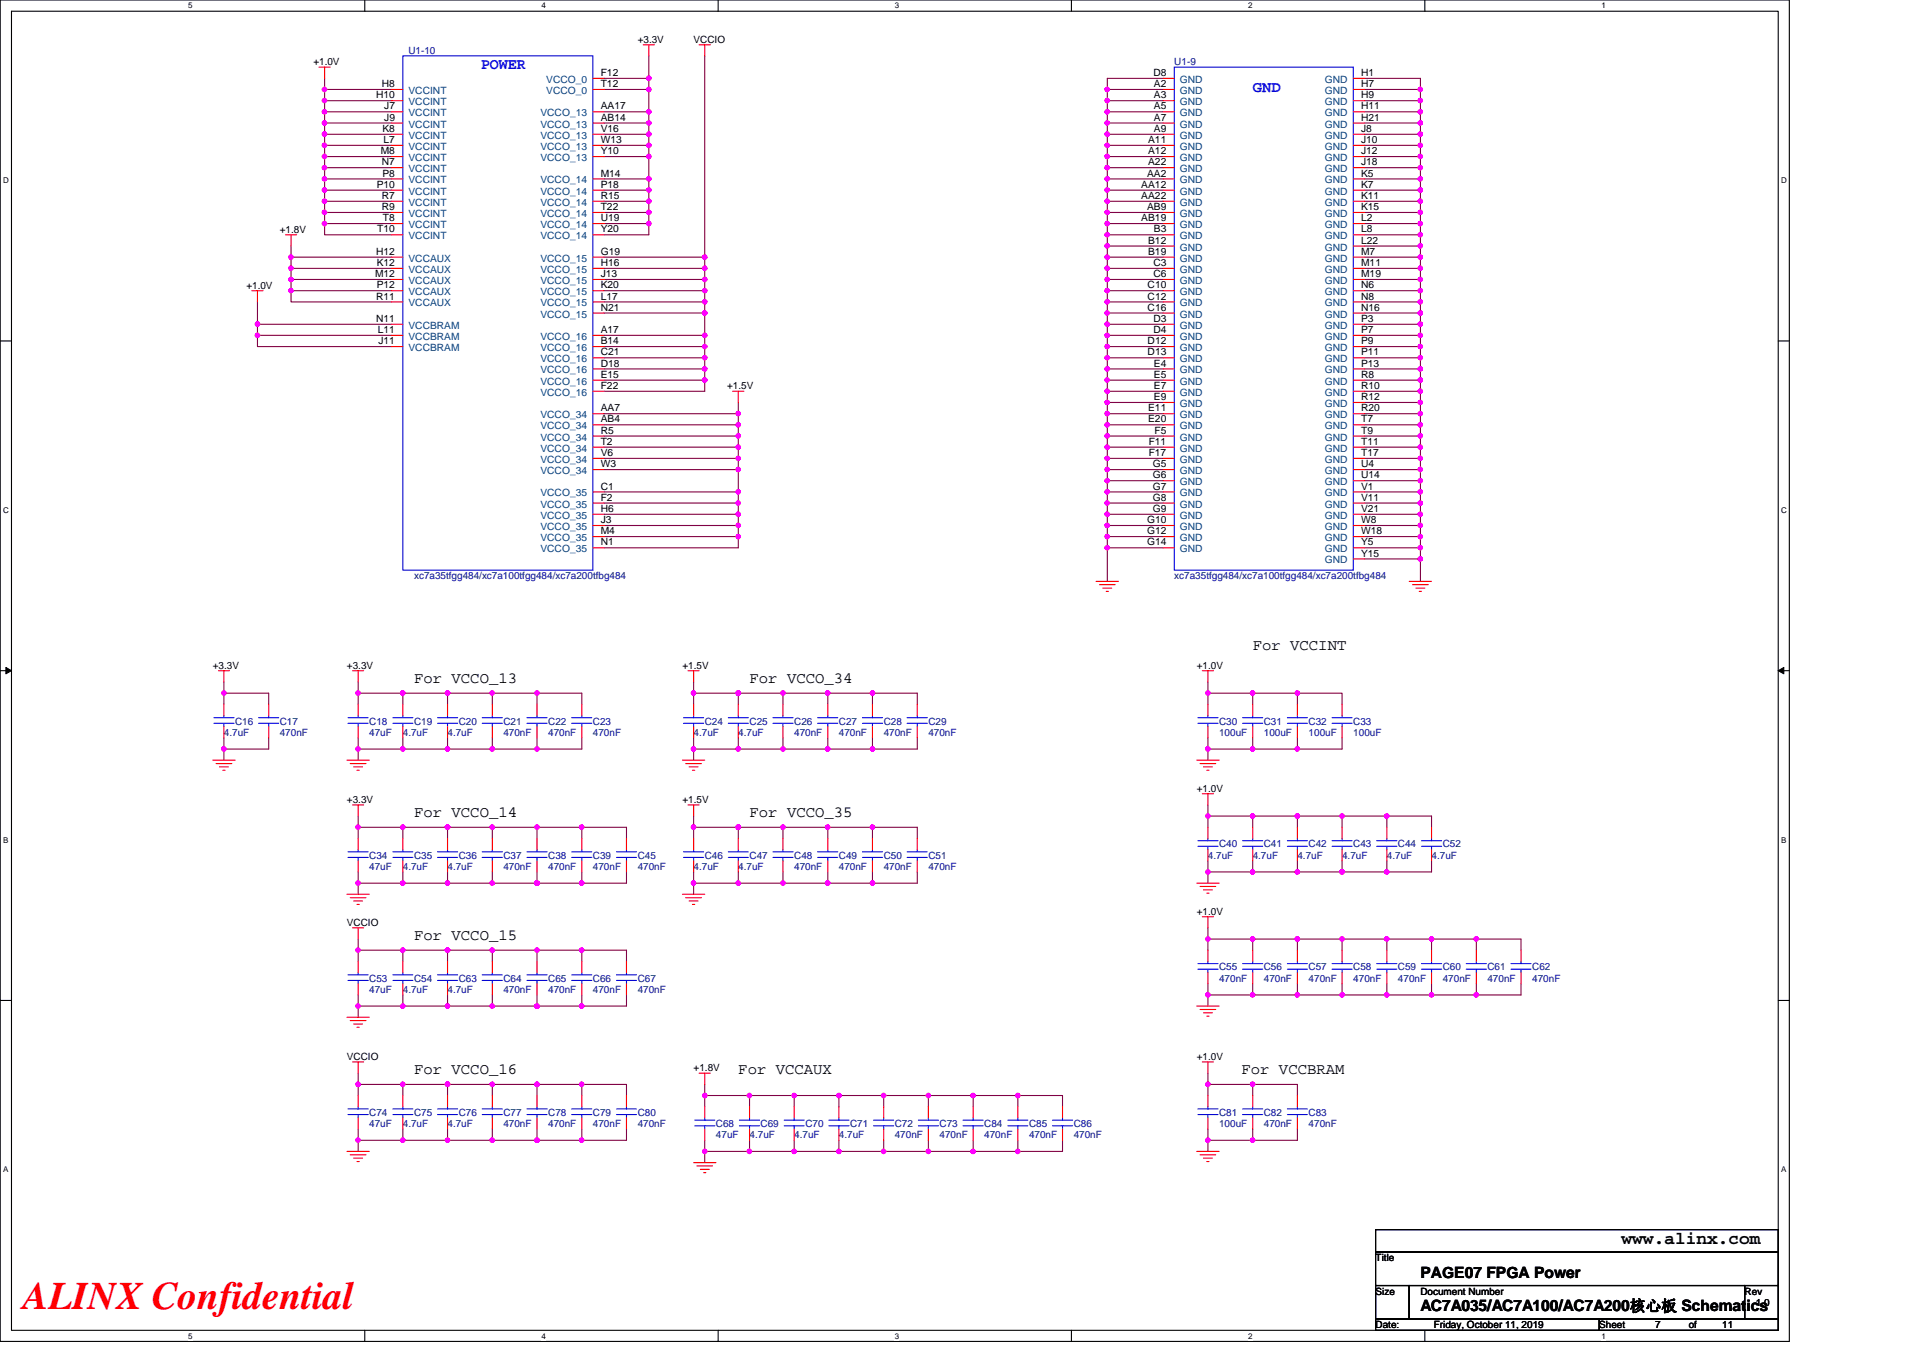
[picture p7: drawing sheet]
<svg xmlns="http://www.w3.org/2000/svg" width="297mm" height="210mm" viewBox="0 0 297 210" stroke-linecap="round" stroke-linejoin="round" font-family="sans-serif">
<defs><g id="words">
<text font-size="6" fill="#f00" x="3.5" y="202.3">ALINX Confidential</text>
<text font-size="2.8" x="250.5" y="192.3">www.alinx.com</text>
<g font-size="2.4" fill="#00f">
<text x="74.3" y="10.7">POWER</text>
<text x="193.5" y="14.1">GND</text>
</g>
<g font-size="2.4">
<text x="193.5" y="100.4">For VCCINT</text>
<text x="64" y="105.6">For VCCO_13</text>
<text x="115.8" y="105.6">For VCCO_34</text>
<text x="64" y="126.3">For VCCO_14</text>
<text x="115.8" y="126.3">For VCCO_35</text>
<text x="64" y="145.3">For VCCO_15</text>
<text x="64" y="166">For VCCO_16</text>
<text x="114" y="166">For VCCAUX</text>
<text x="191.8" y="166">For VCCBRAM</text>
<text x="219.4" y="197.4">PAGE07 FPGA Power</text>
<text x="219.4" y="202.6">AC7A035/AC7A100/AC7A200核心板 Schematics</text>
</g>
<g font-size="1.5">
<text x="48.4" y="10">+1.0V</text>
<text x="92.8" y="11.7">F12</text>
<text x="98.5" y="6.6">+3.3V</text>
<text x="107.1" y="6.6">VCCIO</text>
<text x="178.2" y="11.7">D8</text>
<text x="210.2" y="11.7">H1</text>
<text x="58.1" y="15.2">H10</text>
<text x="59" y="13.5">H8</text>
<text x="59.3" y="16.9">J7</text>
<text x="92.8" y="13.5">T12</text>
<text x="92.8" y="16.9">AA17</text>
<text x="178.2" y="13.5">A2</text>
<text x="178.2" y="15.2">A3</text>
<text x="178.2" y="16.9">A5</text>
<text x="210.2" y="13.5">H7</text>
<text x="210.2" y="15.2">H9</text>
<text x="210.2" y="16.9">H11</text>
<text x="58.8" y="23.8">M8</text>
<text x="59.1" y="20.4">K8</text>
<text x="59.2" y="22.1">L7</text>
<text x="59.3" y="18.6">J9</text>
<text x="92.8" y="18.6">AB14</text>
<text x="92.8" y="20.4">V16</text>
<text x="92.8" y="22.1">W13</text>
<text x="92.8" y="23.8">Y10</text>
<text x="177.4" y="22.1">A11</text>
<text x="177.4" y="23.8">A12</text>
<text x="178.2" y="18.6">A7</text>
<text x="178.2" y="20.4">A9</text>
<text x="210.2" y="18.6">H21</text>
<text x="210.2" y="20.4">J8</text>
<text x="210.2" y="22.1">J10</text>
<text x="210.2" y="23.8">J12</text>
<text x="58.2" y="29">P10</text>
<text x="59" y="25.5">N7</text>
<text x="59.1" y="27.3">P8</text>
<text x="92.8" y="27.3">M14</text>
<text x="92.8" y="29">P18</text>
<text x="176.3" y="29">AA12</text>
<text x="177.2" y="27.3">AA2</text>
<text x="177.4" y="25.5">A22</text>
<text x="210.2" y="25.5">J18</text>
<text x="210.2" y="27.3">K5</text>
<text x="210.2" y="29">K7</text>
<text x="43.2" y="35.9">+1.8V</text>
<text x="58.3" y="35.9">T10</text>
<text x="59" y="30.7">R7</text>
<text x="59" y="32.5">R9</text>
<text x="59.2" y="34.2">T8</text>
<text x="92.8" y="30.7">R15</text>
<text x="92.8" y="32.5">T22</text>
<text x="92.8" y="34.2">U19</text>
<text x="92.8" y="35.9">Y20</text>
<text x="176.3" y="30.7">AA22</text>
<text x="176.3" y="34.2">AB19</text>
<text x="177.2" y="32.5">AB9</text>
<text x="178.2" y="35.9">B3</text>
<text x="210.2" y="30.7">K11</text>
<text x="210.2" y="32.5">K15</text>
<text x="210.2" y="34.2">L2</text>
<text x="210.2" y="35.9">L8</text>
<text x="58.1" y="39.4">H12</text>
<text x="58.2" y="41.1">K12</text>
<text x="92.8" y="39.4">G19</text>
<text x="92.8" y="41.1">H16</text>
<text x="177.4" y="37.7">B12</text>
<text x="177.4" y="39.4">B19</text>
<text x="178.2" y="41.1">C3</text>
<text x="210.2" y="37.7">L22</text>
<text x="210.2" y="39.4">M7</text>
<text x="210.2" y="41.1">M11</text>
<text x="38.1" y="44.6">+1.0V</text>
<text x="57.9" y="42.8">M12</text>
<text x="58.1" y="46.3">R11</text>
<text x="58.2" y="44.6">P12</text>
<text x="92.8" y="42.8">J13</text>
<text x="92.8" y="44.6">K20</text>
<text x="92.8" y="46.3">L17</text>
<text x="177.3" y="44.6">C10</text>
<text x="177.3" y="46.3">C12</text>
<text x="178.2" y="42.8">C6</text>
<text x="210.2" y="42.8">M19</text>
<text x="210.2" y="44.6">N6</text>
<text x="210.2" y="46.3">N8</text>
<text x="58.1" y="49.7">N11</text>
<text x="58.4" y="51.5">L11</text>
<text x="58.5" y="53.2">J11</text>
<text x="92.8" y="48">N21</text>
<text x="92.8" y="51.5">A17</text>
<text x="92.8" y="53.2">B14</text>
<text x="177.3" y="48">C16</text>
<text x="177.3" y="53.2">D12</text>
<text x="178.2" y="49.7">D3</text>
<text x="178.2" y="51.5">D4</text>
<text x="210.2" y="48">N16</text>
<text x="210.2" y="49.7">P3</text>
<text x="210.2" y="51.5">P7</text>
<text x="210.2" y="53.2">P9</text>
<text x="92.8" y="54.9">C21</text>
<text x="92.8" y="56.6">D18</text>
<text x="92.8" y="58.4">E15</text>
<text x="177.3" y="54.9">D13</text>
<text x="178.2" y="56.6">E4</text>
<text x="178.2" y="58.4">E5</text>
<text x="210.2" y="54.9">P11</text>
<text x="210.2" y="56.6">P13</text>
<text x="210.2" y="58.4">R8</text>
<text x="92.8" y="60.1">F22</text>
<text x="92.8" y="63.6">AA7</text>
<text x="92.8" y="65.3">AB4</text>
<text x="112.3" y="60.1">+1.5V</text>
<text x="177.4" y="63.6">E11</text>
<text x="177.4" y="65.3">E20</text>
<text x="178.2" y="60.1">E7</text>
<text x="178.2" y="61.8">E9</text>
<text x="210.2" y="60.1">R10</text>
<text x="210.2" y="61.8">R12</text>
<text x="210.2" y="63.6">R20</text>
<text x="210.2" y="65.3">T7</text>
<text x="92.8" y="67">R5</text>
<text x="92.8" y="68.7">T2</text>
<text x="92.8" y="70.5">V6</text>
<text x="177.4" y="68.7">F11</text>
<text x="177.4" y="70.5">F17</text>
<text x="178.3" y="67">F5</text>
<text x="210.2" y="67">T9</text>
<text x="210.2" y="68.7">T11</text>
<text x="210.2" y="70.5">T17</text>
<text x="92.8" y="72.2">W3</text>
<text x="92.8" y="75.6">C1</text>
<text x="92.8" y="77.4">F2</text>
<text x="178.1" y="72.2">G5</text>
<text x="178.1" y="73.9">G6</text>
<text x="178.1" y="75.6">G7</text>
<text x="178.1" y="77.4">G8</text>
<text x="210.2" y="72.2">U4</text>
<text x="210.2" y="73.9">U14</text>
<text x="210.2" y="75.6">V1</text>
<text x="210.2" y="77.4">V11</text>
<text x="92.8" y="79.1">H6</text>
<text x="92.8" y="80.8">J3</text>
<text x="92.8" y="82.6">M4</text>
<text x="177.2" y="80.8">G10</text>
<text x="177.2" y="82.6">G12</text>
<text x="178.1" y="79.1">G9</text>
<text x="210.2" y="79.1">V21</text>
<text x="210.2" y="80.8">W8</text>
<text x="210.2" y="82.6">W18</text>
<text x="92.8" y="84.3">N1</text>
<text x="177.2" y="84.3">G14</text>
<text x="210.2" y="84.3">Y5</text>
<text x="210.2" y="86">Y15</text>
<text x="32.9" y="103.3">+3.3V</text>
<text x="53.6" y="103.3">+3.3V</text>
<text x="105.4" y="103.3">+1.5V</text>
<text x="184.9" y="103.3">+1.0V</text>
<text x="53.6" y="124">+3.3V</text>
<text x="105.4" y="124">+1.5V</text>
<text x="184.9" y="122.3">+1.0V</text>
<text x="53.6" y="143">VCCIO</text>
<text x="184.9" y="141.3">+1.0V</text>
<text x="53.6" y="163.8">VCCIO</text>
<text x="107.1" y="165.5">+1.8V</text>
<text x="184.9" y="163.8">+1.0V</text>
<text x="212.5" y="194.9">Title</text>
<text x="212.5" y="200">Size</text>
<text x="219.4" y="200">Document Number</text>
<text x="269.5" y="200">Rev</text>
<text x="271.2" y="201.8">1.0</text>
<text x="212.5" y="205.2">Date:</text>
<text x="221.5" y="205.2">Friday, October 11, 2019</text>
<text x="247" y="205.2">Sheet</text>
<text x="255.7" y="205.2">7</text>
<text x="260.9" y="205.2">of</text>
<text x="266" y="205.2">11</text>
</g>
<g font-size="1.5" fill="#000080">
<text x="63.1" y="8.3">U1-10</text>
<text x="181.4" y="10">U1-9</text>
<text x="64" y="89.5">xc7a35tfgg484/xc7a100tfgg484/xc7a200tfbg484</text>
<text x="181.4" y="89.5">xc7a35tfgg484/xc7a100tfgg484/xc7a200tfbg484</text>
<text x="34.6" y="113.7">4.7uF</text>
<text x="36.3" y="112">C16</text>
<text x="43.2" y="112">C17</text>
<text x="43.2" y="113.7">470nF</text>
<text x="57" y="112">C18</text>
<text x="57" y="113.7">47uF</text>
<text x="62.2" y="113.7">4.7uF</text>
<text x="64" y="112">C19</text>
<text x="69.1" y="113.7">4.7uF</text>
<text x="70.9" y="112">C20</text>
<text x="77.8" y="112">C21</text>
<text x="77.8" y="113.7">470nF</text>
<text x="84.7" y="112">C22</text>
<text x="84.7" y="113.7">470nF</text>
<text x="91.6" y="112">C23</text>
<text x="91.6" y="113.7">470nF</text>
<text x="107.1" y="113.7">4.7uF</text>
<text x="108.9" y="112">C24</text>
<text x="114" y="113.7">4.7uF</text>
<text x="115.8" y="112">C25</text>
<text x="122.7" y="112">C26</text>
<text x="122.7" y="113.7">470nF</text>
<text x="129.6" y="112">C27</text>
<text x="129.6" y="113.7">470nF</text>
<text x="136.5" y="112">C28</text>
<text x="136.5" y="113.7">470nF</text>
<text x="143.4" y="112">C29</text>
<text x="143.4" y="113.7">470nF</text>
<text x="188.3" y="112">C30</text>
<text x="188.3" y="113.7">100uF</text>
<text x="195.2" y="112">C31</text>
<text x="195.2" y="113.7">100uF</text>
<text x="202.1" y="112">C32</text>
<text x="202.1" y="113.7">100uF</text>
<text x="209" y="112">C33</text>
<text x="209" y="113.7">100uF</text>
<text x="188.3" y="130.9">C40</text>
<text x="195.2" y="130.9">C41</text>
<text x="202.1" y="130.9">C42</text>
<text x="209" y="130.9">C43</text>
<text x="215.9" y="130.9">C44</text>
<text x="222.9" y="130.9">C52</text>
<text x="57" y="132.7">C34</text>
<text x="57" y="134.4">47uF</text>
<text x="62.2" y="134.4">4.7uF</text>
<text x="64" y="132.7">C35</text>
<text x="69.1" y="134.4">4.7uF</text>
<text x="70.9" y="132.7">C36</text>
<text x="77.8" y="132.7">C37</text>
<text x="77.8" y="134.4">470nF</text>
<text x="84.7" y="132.7">C38</text>
<text x="84.7" y="134.4">470nF</text>
<text x="91.6" y="132.7">C39</text>
<text x="91.6" y="134.4">470nF</text>
<text x="98.5" y="132.7">C45</text>
<text x="98.5" y="134.4">470nF</text>
<text x="107.1" y="134.4">4.7uF</text>
<text x="108.9" y="132.7">C46</text>
<text x="114" y="134.4">4.7uF</text>
<text x="115.8" y="132.7">C47</text>
<text x="122.7" y="132.7">C48</text>
<text x="122.7" y="134.4">470nF</text>
<text x="129.6" y="132.7">C49</text>
<text x="129.6" y="134.4">470nF</text>
<text x="136.5" y="132.7">C50</text>
<text x="136.5" y="134.4">470nF</text>
<text x="143.4" y="132.7">C51</text>
<text x="143.4" y="134.4">470nF</text>
<text x="186.6" y="132.7">4.7uF</text>
<text x="193.5" y="132.7">4.7uF</text>
<text x="200.4" y="132.7">4.7uF</text>
<text x="207.3" y="132.7">4.7uF</text>
<text x="214.2" y="132.7">4.7uF</text>
<text x="221.1" y="132.7">4.7uF</text>
<text x="188.3" y="149.9">C55</text>
<text x="195.2" y="149.9">C56</text>
<text x="202.1" y="149.9">C57</text>
<text x="209" y="149.9">C58</text>
<text x="215.9" y="149.9">C59</text>
<text x="222.9" y="149.9">C60</text>
<text x="229.8" y="149.9">C61</text>
<text x="236.7" y="149.9">C62</text>
<text x="57" y="151.7">C53</text>
<text x="57" y="153.4">47uF</text>
<text x="62.2" y="153.4">4.7uF</text>
<text x="64" y="151.7">C54</text>
<text x="69.1" y="153.4">4.7uF</text>
<text x="70.9" y="151.7">C63</text>
<text x="77.8" y="151.7">C64</text>
<text x="77.8" y="153.4">470nF</text>
<text x="84.7" y="151.7">C65</text>
<text x="84.7" y="153.4">470nF</text>
<text x="91.6" y="151.7">C66</text>
<text x="91.6" y="153.4">470nF</text>
<text x="98.5" y="151.7">C67</text>
<text x="98.5" y="153.4">470nF</text>
<text x="188.3" y="151.7">470nF</text>
<text x="195.2" y="151.7">470nF</text>
<text x="202.1" y="151.7">470nF</text>
<text x="209" y="151.7">470nF</text>
<text x="215.9" y="151.7">470nF</text>
<text x="222.9" y="151.7">470nF</text>
<text x="229.8" y="151.7">470nF</text>
<text x="236.7" y="151.7">470nF</text>
<text x="57" y="172.4">C74</text>
<text x="64" y="172.4">C75</text>
<text x="70.9" y="172.4">C76</text>
<text x="77.8" y="172.4">C77</text>
<text x="84.7" y="172.4">C78</text>
<text x="91.6" y="172.4">C79</text>
<text x="98.5" y="172.4">C80</text>
<text x="188.3" y="172.4">C81</text>
<text x="195.2" y="172.4">C82</text>
<text x="202.1" y="172.4">C83</text>
<text x="57" y="174.1">47uF</text>
<text x="62.2" y="174.1">4.7uF</text>
<text x="69.1" y="174.1">4.7uF</text>
<text x="77.8" y="174.1">470nF</text>
<text x="84.7" y="174.1">470nF</text>
<text x="91.6" y="174.1">470nF</text>
<text x="98.5" y="174.1">470nF</text>
<text x="110.6" y="174.1">C68</text>
<text x="110.6" y="175.9">47uF</text>
<text x="115.8" y="175.9">4.7uF</text>
<text x="117.5" y="174.1">C69</text>
<text x="122.7" y="175.9">4.7uF</text>
<text x="124.4" y="174.1">C70</text>
<text x="129.6" y="175.9">4.7uF</text>
<text x="131.3" y="174.1">C71</text>
<text x="138.2" y="174.1">C72</text>
<text x="138.2" y="175.9">470nF</text>
<text x="145.1" y="174.1">C73</text>
<text x="145.1" y="175.9">470nF</text>
<text x="152" y="174.1">C84</text>
<text x="152" y="175.9">470nF</text>
<text x="159" y="174.1">C85</text>
<text x="159" y="175.9">470nF</text>
<text x="165.9" y="174.1">C86</text>
<text x="165.9" y="175.9">470nF</text>
<text x="188.3" y="174.1">100uF</text>
<text x="195.2" y="174.1">470nF</text>
<text x="202.1" y="174.1">470nF</text>
</g>
<g font-size="1.5" fill="#004080">
<text x="63.1" y="14.5">VCCINT</text>
<text x="63.1" y="16.3">VCCINT</text>
<text x="63.1" y="18">VCCINT</text>
<text x="83.5" y="18">VCCO_13</text>
<text x="84.4" y="12.8">VCCO_0</text>
<text x="84.4" y="14.5">VCCO_0</text>
<text x="182.3" y="12.8">GND</text>
<text x="182.3" y="14.5">GND</text>
<text x="182.3" y="16.3">GND</text>
<text x="182.3" y="18">GND</text>
<text x="204.7" y="12.8">GND</text>
<text x="204.7" y="14.5">GND</text>
<text x="204.7" y="16.3">GND</text>
<text x="204.7" y="18">GND</text>
<text x="63.1" y="19.7">VCCINT</text>
<text x="63.1" y="21.4">VCCINT</text>
<text x="63.1" y="23.2">VCCINT</text>
<text x="83.5" y="19.7">VCCO_13</text>
<text x="83.5" y="21.4">VCCO_13</text>
<text x="83.5" y="23.2">VCCO_13</text>
<text x="182.3" y="19.7">GND</text>
<text x="182.3" y="21.4">GND</text>
<text x="182.3" y="23.2">GND</text>
<text x="204.7" y="19.7">GND</text>
<text x="204.7" y="21.4">GND</text>
<text x="204.7" y="23.2">GND</text>
<text x="63.1" y="24.9">VCCINT</text>
<text x="63.1" y="26.6">VCCINT</text>
<text x="63.1" y="28.3">VCCINT</text>
<text x="83.5" y="24.9">VCCO_13</text>
<text x="83.5" y="28.3">VCCO_14</text>
<text x="182.3" y="24.9">GND</text>
<text x="182.3" y="26.6">GND</text>
<text x="182.3" y="28.3">GND</text>
<text x="204.7" y="24.9">GND</text>
<text x="204.7" y="26.6">GND</text>
<text x="204.7" y="28.3">GND</text>
<text x="63.1" y="30.1">VCCINT</text>
<text x="63.1" y="31.8">VCCINT</text>
<text x="63.1" y="33.5">VCCINT</text>
<text x="63.1" y="35.2">VCCINT</text>
<text x="83.5" y="30.1">VCCO_14</text>
<text x="83.5" y="31.8">VCCO_14</text>
<text x="83.5" y="33.5">VCCO_14</text>
<text x="83.5" y="35.2">VCCO_14</text>
<text x="182.3" y="30.1">GND</text>
<text x="182.3" y="31.8">GND</text>
<text x="182.3" y="33.5">GND</text>
<text x="182.3" y="35.2">GND</text>
<text x="204.7" y="30.1">GND</text>
<text x="204.7" y="31.8">GND</text>
<text x="204.7" y="33.5">GND</text>
<text x="204.7" y="35.2">GND</text>
<text x="63.1" y="37">VCCINT</text>
<text x="63.1" y="40.4">VCCAUX</text>
<text x="83.5" y="37">VCCO_14</text>
<text x="83.5" y="40.4">VCCO_15</text>
<text x="182.3" y="37">GND</text>
<text x="182.3" y="38.7">GND</text>
<text x="182.3" y="40.4">GND</text>
<text x="204.7" y="37">GND</text>
<text x="204.7" y="38.7">GND</text>
<text x="204.7" y="40.4">GND</text>
<text x="63.1" y="42.2">VCCAUX</text>
<text x="63.1" y="43.9">VCCAUX</text>
<text x="63.1" y="45.6">VCCAUX</text>
<text x="63.1" y="47.3">VCCAUX</text>
<text x="83.5" y="42.2">VCCO_15</text>
<text x="83.5" y="43.9">VCCO_15</text>
<text x="83.5" y="45.6">VCCO_15</text>
<text x="83.5" y="47.3">VCCO_15</text>
<text x="182.3" y="42.2">GND</text>
<text x="182.3" y="43.9">GND</text>
<text x="182.3" y="45.6">GND</text>
<text x="182.3" y="47.3">GND</text>
<text x="204.7" y="42.2">GND</text>
<text x="204.7" y="43.9">GND</text>
<text x="204.7" y="45.6">GND</text>
<text x="204.7" y="47.3">GND</text>
<text x="63.1" y="52.5">VCCBRAM</text>
<text x="63.1" y="50.8">VCCBRAM</text>
<text x="83.5" y="49.1">VCCO_15</text>
<text x="83.5" y="52.5">VCCO_16</text>
<text x="182.3" y="49.1">GND</text>
<text x="182.3" y="50.8">GND</text>
<text x="182.3" y="52.5">GND</text>
<text x="204.7" y="49.1">GND</text>
<text x="204.7" y="50.8">GND</text>
<text x="204.7" y="52.5">GND</text>
<text x="63.1" y="54.3">VCCBRAM</text>
<text x="83.5" y="54.3">VCCO_16</text>
<text x="83.5" y="56">VCCO_16</text>
<text x="83.5" y="57.7">VCCO_16</text>
<text x="83.5" y="59.4">VCCO_16</text>
<text x="182.3" y="54.3">GND</text>
<text x="182.3" y="56">GND</text>
<text x="182.3" y="57.7">GND</text>
<text x="182.3" y="59.4">GND</text>
<text x="204.7" y="54.3">GND</text>
<text x="204.7" y="56">GND</text>
<text x="204.7" y="57.7">GND</text>
<text x="204.7" y="59.4">GND</text>
<text x="83.5" y="61.2">VCCO_16</text>
<text x="83.5" y="64.6">VCCO_34</text>
<text x="182.3" y="61.2">GND</text>
<text x="182.3" y="62.9">GND</text>
<text x="182.3" y="64.6">GND</text>
<text x="204.7" y="61.2">GND</text>
<text x="204.7" y="62.9">GND</text>
<text x="204.7" y="64.6">GND</text>
<text x="83.5" y="66.3">VCCO_34</text>
<text x="83.5" y="68.1">VCCO_34</text>
<text x="83.5" y="69.8">VCCO_34</text>
<text x="83.5" y="71.5">VCCO_34</text>
<text x="182.3" y="66.3">GND</text>
<text x="182.3" y="68.1">GND</text>
<text x="182.3" y="69.8">GND</text>
<text x="182.3" y="71.5">GND</text>
<text x="204.7" y="66.3">GND</text>
<text x="204.7" y="68.1">GND</text>
<text x="204.7" y="69.8">GND</text>
<text x="204.7" y="71.5">GND</text>
<text x="83.5" y="73.3">VCCO_34</text>
<text x="83.5" y="76.7">VCCO_35</text>
<text x="182.3" y="73.3">GND</text>
<text x="182.3" y="75">GND</text>
<text x="182.3" y="76.7">GND</text>
<text x="204.7" y="73.3">GND</text>
<text x="204.7" y="75">GND</text>
<text x="204.7" y="76.7">GND</text>
<text x="83.5" y="78.4">VCCO_35</text>
<text x="83.5" y="80.2">VCCO_35</text>
<text x="83.5" y="81.9">VCCO_35</text>
<text x="83.5" y="83.6">VCCO_35</text>
<text x="182.3" y="78.4">GND</text>
<text x="182.3" y="80.2">GND</text>
<text x="182.3" y="81.9">GND</text>
<text x="182.3" y="83.6">GND</text>
<text x="204.7" y="78.4">GND</text>
<text x="204.7" y="80.2">GND</text>
<text x="204.7" y="81.9">GND</text>
<text x="204.7" y="83.6">GND</text>
<text x="83.5" y="85.3">VCCO_35</text>
<text x="182.3" y="85.3">GND</text>
<text x="204.7" y="85.3">GND</text>
<text x="204.7" y="87.1">GND</text>
</g>
<g font-size="1.2">
<text x="29.1" y="1.3">5</text>
<text x="83.6" y="1.3">4</text>
<text x="138.2" y="1.3">3</text>
<text x="192.8" y="1.3">2</text>
<text x="247.4" y="1.3">1</text>
<text x=".5" y="28.3">D</text>
<text x="275.1" y="28.3">D</text>
<text x=".5" y="79.2">C</text>
<text x="275.1" y="79.2">C</text>
<text x=".5" y="130.2">B</text>
<text x="275.1" y="130.2">B</text>
<text x=".5" y="181.1">A</text>
<text x="275.1" y="181.1">A</text>
<text x="29.1" y="206.8">5</text>
<text x="83.6" y="206.8">4</text>
<text x="138.2" y="206.8">3</text>
<text x="192.8" y="206.8">2</text>
<text x="247.4" y="206.8">1</text>
</g>
</g></defs>
<path d="M0 0h276.4v207.3h-276.4zM1.8 1.7h272.9v203.8h-272.9z" fill="none" stroke="#000" stroke-width=".17"/>
<g fill="#fff">
<path d="M29.1 .2h.6v1.4h-.6z"/>
<path d="M29.1 205.7h.6v1.4h-.6z"/>
</g>
<path d="M56.3 0v1.7M56.3 205.5v1.8" fill="none" stroke="#000" stroke-width=".17"/>
<g fill="#fff">
<path d="M83.6 .2h.7v1.4h-.7z"/>
<path d="M83.6 205.7h.7v1.4h-.7z"/>
</g>
<path d="M110.9 0v1.7M110.9 205.5v1.8" fill="none" stroke="#000" stroke-width=".17"/>
<g fill="#fff">
<path d="M138.2 .2h.7v1.4h-.7z"/>
<path d="M138.2 205.7h.7v1.4h-.7z"/>
</g>
<path d="M165.5 0v1.7M165.5 205.5v1.8" fill="none" stroke="#000" stroke-width=".17"/>
<g fill="#fff">
<path d="M192.8 .2h.6v1.4h-.6z"/>
<path d="M192.8 205.7h.6v1.4h-.6z"/>
</g>
<path d="M220.1 0v1.7M220.1 205.5v1.8" fill="none" stroke="#000" stroke-width=".17"/>
<g fill="#fff">
<path d="M247.4 .2h.6v1.4h-.6z"/>
<path d="M247.4 205.7h.6v1.4h-.6z"/>
<path d="M.5 27.2h.8v1.4h-.8z"/>
<path d="M275.1 27.2h.9v1.4h-.9z"/>
<path d="M.5 78.1h.8v1.4h-.8z"/>
<path d="M275.1 78.1h.9v1.4h-.9z"/>
</g>
<path d="M0 52.7h1.8M274.7 52.7h1.7" fill="none" stroke="#000" stroke-width=".17"/>
<g fill="#fff">
<path d="M.5 129.1h.8v1.4h-.8z"/>
<path d="M275.1 129.1h.8v1.4h-.8z"/>
</g>
<path d="M0 103.6h1.8M274.7 103.6h1.7" fill="none" stroke="#000" stroke-width=".17"/>
<path d="M.9 103.1l.9 .5-.9 .5zM274.7 103.6l.8-.5v1z" fill="#000" stroke="#000" stroke-width=".15"/>
<g fill="#fff">
<path d="M.5 180h.8v1.4h-.8z"/>
<path d="M275.1 180h.8v1.4h-.8z"/>
</g>
<path d="M0 154.6h1.8M274.7 154.6h1.7M212.5 190h62.2v3.5h-62.2zM212.5 193.5h62.2v5.1h-62.2zM212.5 198.6h5.2v5.2h-5.2zM217.7 198.6h51.8v5.2h-51.8zM269.5 198.6h5.2v5.2h-5.2zM212.5 203.8h34.5v1.7h-34.5zM247 203.8h27.7v1.7h-27.7z" fill="none" stroke="#000" stroke-width=".17"/>
<g fill="none" stroke="#800040" stroke-width=".17">
<path d="M50.1 13.8h10.4M50.1 15.6h10.4M50.1 17.3h10.4M50.1 17.3v1.7h10.4M50.1 19v1.7h10.4M50.1 12.1v1.7M50.1 13.8v1.8M50.1 15.6v1.7M93.3 12.1h6.9M93.3 13.8h6.9M93.3 17.3h6.9M93.3 19h6.9"/>
<path d="M100.2 12.1v1.7M100.2 8.6v3.5M100.2 13.8v3.5M100.2 17.3v1.7M100.2 19v1.7M108.9 8.6v32.9M171 13.8v1.8h8.7M171 15.6v1.7h8.7M171 17.3v1.7h8.7M171 19v1.7h8.7M179.7 12.1h-8.7v1.7h8.7M210.8 12.1h8.6v1.7"/>
<path d="M210.8 13.8h8.6M210.8 15.6h8.6M210.8 17.3h8.6M210.8 19h8.6M219.4 19v1.7M219.4 13.8v5.2M45 38v1.7M45 39.7v1.8M45 39.7h15.5M50.1 20.7v1.8h10.4M50.1 22.5v1.7h10.4M50.1 24.2v1.7h10.4"/>
<path d="M50.1 25.9v1.7h10.4M50.1 27.6v1.8h10.4M50.1 29.4v1.7h10.4M50.1 31.1v1.7h10.4M50.1 32.8v1.7h10.4M50.1 34.5v1.8h10.4M93.3 27.6h6.9M93.3 29.4h6.9M93.3 31.1h6.9M93.3 32.8h6.9M93.3 34.5h6.9v1.8h-6.9M93.3 20.7h6.9"/>
<path d="M93.3 22.5h6.9M93.3 24.2h6.9M93.3 39.7h15.6M100.2 24.2v3.4M100.2 27.6v1.8M100.2 29.4v1.7M100.2 20.7v1.8M100.2 22.5v1.7M100.2 32.8v1.7M100.2 31.1v1.7M171 20.7v1.8h8.7M171 22.5v1.7h8.7"/>
<path d="M171 24.2v1.7h8.7M171 25.9v1.7h8.7M171 27.6v1.8h8.7M171 29.4v1.7h8.7M171 31.1v1.7h8.7M171 34.5h8.7M171 36.3h8.7M171 38h8.7M171 39.7h8.7M171 32.8v1.7M171 39.7v1.8M171 36.3v3.4"/>
<path d="M171 34.5v1.8M210.8 20.7h8.6M210.8 22.5h8.6M210.8 24.2h8.6M210.8 25.9h8.6M210.8 27.6h8.6M210.8 29.4h8.6M210.8 31.1h8.6M210.8 32.8h8.6M210.8 34.5h8.6M210.8 36.3h8.6M210.8 38h8.6"/>
<path d="M210.8 39.7h8.6M219.4 32.8v1.7M219.4 31.1v1.7M219.4 29.4v1.7M219.4 27.6v1.8M219.4 25.9v1.7M219.4 24.2v1.7M219.4 20.7v3.5M219.4 38v1.7M219.4 34.5v3.5M219.4 39.7v3.5M39.8 46.7v3.4h20.7"/>
<path d="M39.8 50.1v1.7h20.7M39.8 51.8v1.8h20.7M45 41.5h15.5M45 44.9v1.8h15.5M45 41.5v1.7h15.5M45 43.2v1.7h15.5M93.3 41.5h15.6M93.3 43.2h15.6M93.3 44.9h15.6M93.3 46.7h15.6M93.3 48.4h15.6M93.3 51.8h15.6"/>
<path d="M93.3 53.6h15.6M93.3 55.3h15.6M93.3 57h15.6M93.3 58.7h15.6M108.9 51.8v1.8M108.9 58.7v1.8h-15.6M108.9 48.4v3.4M108.9 43.2v5.2M108.9 41.5v1.7M108.9 57v1.7M108.9 55.3v1.7M108.9 53.6v1.7"/>
<path d="M171 41.5h8.7M171 43.2h8.7M171 44.9h8.7M171 46.7h8.7M171 48.4h8.7M171 50.1h8.7M171 51.8h8.7M171 53.6h8.7M171 53.6v1.7h8.7M171 57h8.7M171 58.7h8.7M171 51.8v1.8"/>
<path d="M171 50.1v1.7M171 48.4v1.7M171 44.9v3.5M171 41.5v3.4M171 57v3.5M171 55.3v1.7M210.8 41.5h8.6M210.8 43.2h8.6M210.8 44.9h8.6M210.8 46.7h8.6M210.8 48.4h8.6M210.8 50.1h8.6"/>
<path d="M210.8 51.8h8.6M210.8 53.6h8.6M210.8 55.3h8.6M210.8 57h8.6M210.8 58.7h8.6M219.4 51.8v1.8M219.4 55.3v1.7M219.4 53.6v1.7M219.4 50.1v1.7M219.4 43.2v6.9M219.4 57v1.7M219.4 58.7v1.8"/>
<path d="M93.3 65.6h20.7M93.3 67.4h20.7M93.3 69.1h20.7M93.3 70.8h20.7M93.3 72.6h20.7M93.3 76h20.7M93.3 77.7h20.7M93.3 79.5h20.7M93.3 63.9h20.7M114 72.6v3.4M114 76v1.7M114 62.2v1.7"/>
<path d="M114 65.6v1.8M114 67.4v5.2M114 63.9v1.7M114 77.7v5.2M171 60.5v3.4M171 60.5h8.7M171 62.2h8.7M171 63.9h8.7M171 65.6h8.7M171 67.4h8.7M171 69.1h8.7M171 70.8h8.7"/>
<path d="M171 72.6h8.7M171 74.3h8.7M171 76h8.7M171 77.7h8.7M171 79.5h8.7M171 76v1.7M171 72.6v3.4M171 70.8v1.8M171 69.1v1.7M171 65.6v3.5M171 63.9v1.7M171 77.7v1.8"/>
<path d="M171 79.5v3.4M210.8 60.5h8.6M210.8 62.2h8.6M210.8 63.9h8.6M210.8 65.6h8.6M210.8 67.4h8.6M210.8 69.1h8.6M210.8 70.8h8.6M210.8 72.6h8.6M210.8 74.3h8.6M210.8 76h8.6M210.8 77.7h8.6"/>
<path d="M210.8 79.5h8.6M219.4 69.1v1.7M219.4 70.8v1.8M219.4 74.3v1.7M219.4 67.4v1.7M219.4 62.2v5.2M219.4 60.5v1.7M219.4 72.6v1.7M219.4 77.7v1.8M219.4 76v1.7M219.4 79.5v1.7M93.3 81.2h20.7"/>
<path d="M93.3 82.9h20.7M114 82.9v1.7h-20.7M171 84.6v5.2M171 81.2h8.7M171 82.9h8.7M171 82.9v1.7h8.7M210.8 81.2h8.6M210.8 82.9h8.6M210.8 84.6h8.6M210.8 86.4h8.6M219.4 86.4v3.4M219.4 82.9v3.5"/>
<path d="M219.4 81.2v1.7M34.6 107.1v1.7M34.6 115.7v1.8M34.6 114v1.7M34.6 105.4v1.7M34.6 107.1h6.9v1.7M41.5 114v1.7h-6.9M55.3 107.1h6.9M55.3 115.7h6.9M55.3 114v1.7M55.3 105.4v1.7M55.3 115.7v1.8"/>
<path d="M55.3 107.1v1.7M62.2 115.7h6.9M62.2 114v1.7M62.2 107.1h6.9M62.2 107.1v1.7M69.1 115.7h6.9M69.1 107.1h6.9M69.1 107.1v1.7M69.1 114v1.7M76 115.7h6.9M76 107.1h6.9M76 107.1v1.7"/>
<path d="M76 114v1.7M82.9 107.1v1.7M82.9 114v1.7M82.9 107.1h7v1.7M89.9 114v1.7h-7M107.1 107.1h6.9M107.1 115.7h6.9M107.1 114v1.7M107.1 107.1v1.7M107.1 115.7v1.8M107.1 105.4v1.7M114 115.7h6.9"/>
<path d="M114 107.1h6.9M114 107.1v1.7M114 114v1.7M120.9 107.1h7M120.9 115.7h7M120.9 107.1v1.7M120.9 114v1.7M127.9 107.1h6.9M127.9 115.7h6.9M127.9 107.1v1.7M127.9 114v1.7M134.8 107.1h6.9v1.7"/>
<path d="M134.8 107.1v1.7M134.8 114v1.7M141.7 114v1.7h-6.9M186.6 107.1h6.9v1.7M186.6 115.7h6.9M186.6 105.4v3.4M186.6 114v1.7M186.6 115.7v1.8M193.5 107.1h6.9v1.7M193.5 115.7h6.9M193.5 114v1.7M200.4 107.1h6.9v1.7"/>
<path d="M200.4 114v1.7M207.3 114v1.7h-6.9M55.3 136.5h6.9M55.3 134.7v1.8M55.3 127.8v1.7M55.3 136.5v1.7M55.3 126.1v1.7M55.3 127.8h6.9M62.2 127.8h6.9M62.2 134.7v1.8M62.2 136.5h6.9M62.2 127.8v1.7"/>
<path d="M69.1 136.5h6.9M69.1 127.8h6.9M69.1 127.8v1.7M69.1 134.7v1.8M76 136.5h6.9M76 134.7v1.8M76 127.8h6.9M76 127.8v1.7M82.9 127.8h7M82.9 127.8v1.7M82.9 134.7v1.8M82.9 136.5h7"/>
<path d="M89.9 134.7v1.8M89.9 127.8h6.9v1.7M89.9 127.8v1.7M96.8 134.7v1.8h-6.9M107.1 127.8h6.9M107.1 136.5h6.9M107.1 134.7v1.8M107.1 127.8v1.7M107.1 136.5v1.7M107.1 126.1v1.7M114 136.5h6.9M114 127.8h6.9"/>
<path d="M114 127.8v1.7M114 134.7v1.8M120.9 127.8h7M120.9 136.5h7M120.9 127.8v1.7M120.9 134.7v1.8M127.9 127.8h6.9M127.9 136.5h6.9M127.9 127.8v1.7M127.9 134.7v1.8M134.8 127.8h6.9v1.7M134.8 127.8v1.7"/>
<path d="M134.8 134.7v1.8M141.7 134.7v1.8h-6.9M186.6 134.7h6.9M186.6 126.1h6.9v1.7M186.6 124.4v1.7M186.6 133v1.7M186.6 126.1v1.7M186.6 134.7v1.8M193.5 133v1.7M193.5 126.1h6.9M193.5 134.7h6.9M200.4 126.1h6.9"/>
<path d="M200.4 126.1v1.7M200.4 134.7h6.9M200.4 133v1.7M207.3 126.1h6.9M207.3 134.7h6.9M207.3 126.1v1.7M207.3 133v1.7M214.2 126.1h6.9v1.7M214.2 126.1v1.7M214.2 133v1.7M221.1 133v1.7h-6.9M55.3 155.4h6.9"/>
<path d="M55.3 153.7v1.7M55.3 146.8v1.7M55.3 155.4v1.8M55.3 145.1v1.7M55.3 146.8h6.9M62.2 146.8h6.9M62.2 153.7v1.7M62.2 155.4h6.9M62.2 146.8v1.7M69.1 155.4h6.9M69.1 146.8h6.9M69.1 146.8v1.7"/>
<path d="M69.1 153.7v1.7M76 155.4h6.9M76 153.7v1.7M76 146.8h6.9M76 146.8v1.7M82.9 146.8h7M82.9 146.8v1.7M82.9 153.7v1.7M82.9 155.4h7M89.9 153.7v1.7M89.9 146.8h6.9v1.7M89.9 146.8v1.7"/>
<path d="M96.8 153.7v1.7h-6.9M186.6 145.1h6.9v1.7M186.6 153.7h6.9M186.6 145.1v1.7M186.6 143.4v1.7M186.6 153.7v1.7M186.6 152v1.7M193.5 153.7h6.9M193.5 152v1.7M193.5 145.1h6.9M200.4 145.1h6.9M200.4 153.7h6.9"/>
<path d="M200.4 145.1v1.7M200.4 152v1.7M207.3 145.1h6.9M207.3 153.7h6.9M207.3 145.1v1.7M207.3 152v1.7M214.2 145.1h6.9M214.2 153.7h6.9M214.2 145.1v1.7M214.2 152v1.7M221.1 145.1h6.9M221.1 145.1v1.7"/>
<path d="M221.1 152v1.7M221.1 153.7h6.9M228 145.1h6.9v1.7M228 145.1v1.7M228 152v1.7M234.9 152v1.7h-6.9M55.3 176.2h6.9M55.3 174.5v1.7M55.3 167.6v1.7M55.3 176.2v1.7M55.3 165.8v1.8M55.3 167.6h6.9"/>
<path d="M62.2 167.6h6.9M62.2 174.5v1.7M62.2 176.2h6.9M62.2 167.6v1.7M69.1 176.2h6.9M69.1 167.6h6.9M69.1 167.6v1.7M69.1 174.5v1.7M76 176.2h6.9M76 174.5v1.7M76 167.6h6.9M76 167.6v1.7"/>
<path d="M82.9 167.6h7M82.9 167.6v1.7M82.9 174.5v1.7M82.9 176.2h7M89.9 174.5v1.7M89.9 167.6h6.9v1.7M89.9 167.6v1.7M96.8 174.5v1.7h-6.9M108.9 169.3h6.9v1.7M108.9 167.6v1.7M108.9 169.3v1.7M108.9 177.9h6.9"/>
<path d="M108.9 176.2v1.7M108.9 177.9v1.7M115.8 169.3h6.9v1.7M115.8 177.9h6.9M115.8 176.2v1.7M122.7 169.3h6.9v1.7M122.7 177.9h6.9M122.7 176.2v1.7M129.6 169.3h6.9v1.7M129.6 177.9h6.9M129.6 176.2v1.7M136.5 169.3h6.9v1.7"/>
<path d="M136.5 177.9h6.9M136.5 176.2v1.7M143.4 169.3h6.9M143.4 177.9h6.9M143.4 176.2v1.7M150.3 169.3h6.9M150.3 177.9h6.9M150.3 169.3v1.7M150.3 176.2v1.7M157.2 169.3h6.9v1.7M157.2 169.3v1.7M157.2 176.2v1.7"/>
<path d="M164.1 176.2v1.7h-6.9M186.6 167.6h6.9M186.6 176.2h6.9M186.6 167.6v1.7M186.6 176.2v1.7M186.6 165.8v1.8M186.6 174.5v1.7M193.5 167.6h6.9v1.7M193.5 167.6v1.7M193.5 174.5v1.7M200.4 174.5v1.7h-6.9"/>
</g>
<g fill="#f0f" stroke="#f0f" stroke-width=".17">
<circle cx="100.2" cy="12.1" r=".34"/>
<circle cx="50.1" cy="15.5" r=".34"/>
<circle cx="50.1" cy="13.8" r=".34"/>
<circle cx="50.1" cy="17.3" r=".34"/>
<circle cx="50.1" cy="20.7" r=".34"/>
<circle cx="50.1" cy="19" r=".33"/>
<circle cx="50.1" cy="22.5" r=".34"/>
<circle cx="50.1" cy="25.9" r=".34"/>
<circle cx="50.1" cy="24.2" r=".34"/>
<circle cx="50.1" cy="29.4" r=".34"/>
<circle cx="50.1" cy="27.6" r=".33"/>
<circle cx="50.1" cy="32.8" r=".34"/>
<circle cx="50.1" cy="31.1" r=".34"/>
<circle cx="50.1" cy="34.5" r=".34"/>
<circle cx="44.9" cy="39.7" r=".34"/>
<circle cx="44.9" cy="41.4" r=".34"/>
<circle cx="44.9" cy="43.2" r=".34"/>
<circle cx="44.9" cy="44.9" r=".33"/>
<circle cx="39.8" cy="51.8" r=".34"/>
<circle cx="39.8" cy="50.1" r=".34"/>
<circle cx="114" cy="65.6" r=".34"/>
<circle cx="114" cy="72.5" r=".34"/>
<circle cx="114" cy="69.1" r=".34"/>
<circle cx="114" cy="70.8" r=".33"/>
<circle cx="114" cy="77.7" r=".34"/>
<circle cx="114" cy="76" r=".34"/>
<circle cx="114" cy="79.4" r=".33"/>
<circle cx="114" cy="81.2" r=".34"/>
<circle cx="114" cy="82.9" r=".34"/>
<circle cx="171" cy="84.6" r=".34"/>
<circle cx="219.4" cy="86.4" r=".34"/>
<circle cx="171" cy="13.8" r=".34"/>
<circle cx="171" cy="15.5" r=".34"/>
<circle cx="171" cy="17.3" r=".34"/>
<circle cx="171" cy="19" r=".33"/>
<circle cx="171" cy="20.7" r=".34"/>
<circle cx="171" cy="22.5" r=".34"/>
<circle cx="171" cy="24.2" r=".34"/>
<circle cx="171" cy="25.9" r=".34"/>
<circle cx="171" cy="27.6" r=".33"/>
<circle cx="171" cy="29.4" r=".34"/>
<circle cx="171" cy="31.1" r=".34"/>
<circle cx="171" cy="38" r=".34"/>
<circle cx="171" cy="43.2" r=".34"/>
<circle cx="171" cy="46.6" r=".34"/>
<circle cx="171" cy="53.5" r=".33"/>
<circle cx="171" cy="51.8" r=".34"/>
<circle cx="171" cy="50.1" r=".34"/>
<circle cx="171" cy="48.4" r=".34"/>
<circle cx="171" cy="32.8" r=".34"/>
<circle cx="171" cy="44.9" r=".33"/>
<circle cx="171" cy="41.4" r=".34"/>
<circle cx="171" cy="39.7" r=".34"/>
<circle cx="171" cy="36.3" r=".33"/>
<circle cx="171" cy="34.5" r=".34"/>
<circle cx="171" cy="58.7" r=".34"/>
<circle cx="171" cy="62.2" r=".33"/>
<circle cx="171" cy="67.3" r=".34"/>
<circle cx="171" cy="74.3" r=".34"/>
<circle cx="171" cy="60.4" r=".34"/>
<circle cx="171" cy="57" r=".34"/>
<circle cx="171" cy="76" r=".34"/>
<circle cx="171" cy="72.5" r=".34"/>
<circle cx="171" cy="70.8" r=".33"/>
<circle cx="171" cy="69.1" r=".34"/>
<circle cx="171" cy="65.6" r=".34"/>
<circle cx="171" cy="63.9" r=".34"/>
<circle cx="171" cy="55.3" r=".34"/>
<circle cx="219.4" cy="15.5" r=".34"/>
<circle cx="219.4" cy="17.3" r=".34"/>
<circle cx="219.4" cy="22.5" r=".34"/>
<circle cx="219.4" cy="32.8" r=".34"/>
<circle cx="219.4" cy="31.1" r=".34"/>
<circle cx="219.4" cy="29.4" r=".34"/>
<circle cx="219.4" cy="27.6" r=".33"/>
<circle cx="219.4" cy="25.9" r=".34"/>
<circle cx="219.4" cy="24.2" r=".34"/>
<circle cx="219.4" cy="20.7" r=".34"/>
<circle cx="219.4" cy="19" r=".33"/>
<circle cx="219.4" cy="13.8" r=".34"/>
<circle cx="219.4" cy="36.3" r=".33"/>
<circle cx="219.4" cy="41.4" r=".34"/>
<circle cx="219.4" cy="44.9" r=".33"/>
<circle cx="219.4" cy="46.6" r=".34"/>
<circle cx="219.4" cy="48.4" r=".34"/>
<circle cx="219.4" cy="38" r=".34"/>
<circle cx="219.4" cy="34.5" r=".34"/>
<circle cx="219.4" cy="51.8" r=".34"/>
<circle cx="219.4" cy="55.3" r=".34"/>
<circle cx="219.4" cy="53.5" r=".33"/>
<circle cx="219.4" cy="50.1" r=".34"/>
<circle cx="219.4" cy="43.2" r=".34"/>
<circle cx="219.4" cy="39.7" r=".34"/>
<circle cx="219.4" cy="58.7" r=".34"/>
<circle cx="219.4" cy="63.9" r=".34"/>
<circle cx="219.4" cy="65.6" r=".34"/>
<circle cx="219.4" cy="69.1" r=".34"/>
<circle cx="219.4" cy="70.8" r=".33"/>
<circle cx="219.4" cy="74.3" r=".34"/>
<circle cx="219.4" cy="67.3" r=".34"/>
<circle cx="219.4" cy="62.2" r=".33"/>
<circle cx="219.4" cy="60.4" r=".34"/>
<circle cx="219.4" cy="57" r=".34"/>
<circle cx="219.4" cy="72.5" r=".34"/>
<circle cx="219.4" cy="77.7" r=".34"/>
<circle cx="219.4" cy="76" r=".34"/>
<circle cx="219.4" cy="81.2" r=".34"/>
<circle cx="219.4" cy="84.6" r=".34"/>
<circle cx="219.4" cy="79.4" r=".33"/>
<circle cx="219.4" cy="82.9" r=".34"/>
<circle cx="171" cy="81.2" r=".34"/>
<circle cx="171" cy="82.9" r=".34"/>
<circle cx="171" cy="77.7" r=".34"/>
<circle cx="171" cy="79.4" r=".33"/>
<circle cx="108.9" cy="58.7" r=".34"/>
<circle cx="108.9" cy="39.7" r=".34"/>
<circle cx="108.9" cy="44.9" r=".33"/>
<circle cx="108.9" cy="46.6" r=".34"/>
<circle cx="114" cy="63.9" r=".34"/>
<circle cx="55.3" cy="107.1" r=".34"/>
<circle cx="69.1" cy="107.1" r=".34"/>
<circle cx="62.2" cy="107.1" r=".34"/>
<circle cx="82.9" cy="107.1" r=".34"/>
<circle cx="55.3" cy="115.7" r=".34"/>
<circle cx="82.9" cy="115.7" r=".34"/>
<circle cx="76" cy="115.7" r=".34"/>
<circle cx="69.1" cy="127.8" r=".34"/>
<circle cx="62.2" cy="127.8" r=".34"/>
<circle cx="76" cy="127.8" r=".34"/>
<circle cx="89.8" cy="127.8" r=".34"/>
<circle cx="82.9" cy="127.8" r=".34"/>
<circle cx="89.8" cy="136.4" r=".34"/>
<circle cx="55.3" cy="136.4" r=".34"/>
<circle cx="82.9" cy="136.4" r=".34"/>
<circle cx="76" cy="136.4" r=".34"/>
<circle cx="76" cy="107.1" r=".34"/>
<circle cx="69.1" cy="115.7" r=".34"/>
<circle cx="69.1" cy="136.4" r=".34"/>
<circle cx="62.2" cy="136.4" r=".34"/>
<circle cx="69.1" cy="146.8" r=".34"/>
<circle cx="62.2" cy="146.8" r=".34"/>
<circle cx="76" cy="146.8" r=".34"/>
<circle cx="89.8" cy="146.8" r=".34"/>
<circle cx="82.9" cy="146.8" r=".34"/>
<circle cx="55.3" cy="155.4" r=".34"/>
<circle cx="82.9" cy="155.4" r=".34"/>
<circle cx="76" cy="155.4" r=".34"/>
<circle cx="89.8" cy="155.4" r=".34"/>
<circle cx="69.1" cy="155.4" r=".34"/>
<circle cx="62.2" cy="155.4" r=".34"/>
<circle cx="55.3" cy="146.8" r=".34"/>
<circle cx="55.3" cy="127.8" r=".34"/>
<circle cx="69.1" cy="167.5" r=".34"/>
<circle cx="62.2" cy="167.5" r=".34"/>
<circle cx="76" cy="167.5" r=".34"/>
<circle cx="89.8" cy="167.5" r=".34"/>
<circle cx="82.9" cy="167.5" r=".34"/>
<circle cx="55.3" cy="176.2" r=".34"/>
<circle cx="82.9" cy="176.2" r=".34"/>
<circle cx="76" cy="176.2" r=".34"/>
<circle cx="89.8" cy="176.2" r=".34"/>
<circle cx="69.1" cy="176.2" r=".34"/>
<circle cx="62.2" cy="176.2" r=".34"/>
<circle cx="55.3" cy="167.5" r=".34"/>
<circle cx="114" cy="107.1" r=".34"/>
<circle cx="107.1" cy="107.1" r=".34"/>
<circle cx="120.9" cy="107.1" r=".34"/>
<circle cx="134.8" cy="107.1" r=".34"/>
<circle cx="127.8" cy="107.1" r=".34"/>
<circle cx="127.8" cy="115.7" r=".34"/>
<circle cx="120.9" cy="115.7" r=".34"/>
<circle cx="134.8" cy="115.7" r=".34"/>
<circle cx="114" cy="115.7" r=".34"/>
<circle cx="107.1" cy="115.7" r=".34"/>
<circle cx="114" cy="127.8" r=".34"/>
<circle cx="107.1" cy="127.8" r=".34"/>
<circle cx="120.9" cy="127.8" r=".34"/>
<circle cx="134.8" cy="127.8" r=".34"/>
<circle cx="127.8" cy="127.8" r=".34"/>
<circle cx="127.8" cy="136.4" r=".34"/>
<circle cx="120.9" cy="136.4" r=".34"/>
<circle cx="134.8" cy="136.4" r=".34"/>
<circle cx="114" cy="136.4" r=".34"/>
<circle cx="107.1" cy="136.4" r=".34"/>
<circle cx="34.6" cy="107.1" r=".34"/>
<circle cx="34.6" cy="115.7" r=".34"/>
<circle cx="62.2" cy="115.7" r=".34"/>
<circle cx="186.6" cy="107.1" r=".34"/>
<circle cx="193.5" cy="107.1" r=".34"/>
<circle cx="200.4" cy="107.1" r=".34"/>
<circle cx="186.6" cy="115.7" r=".34"/>
<circle cx="193.5" cy="115.7" r=".34"/>
<circle cx="200.4" cy="115.7" r=".34"/>
<circle cx="186.6" cy="126.1" r=".34"/>
<circle cx="200.4" cy="126.1" r=".34"/>
<circle cx="193.5" cy="126.1" r=".34"/>
<circle cx="214.2" cy="126.1" r=".34"/>
<circle cx="207.3" cy="126.1" r=".34"/>
<circle cx="193.5" cy="134.7" r=".34"/>
<circle cx="186.6" cy="134.7" r=".34"/>
<circle cx="207.3" cy="134.7" r=".34"/>
<circle cx="200.4" cy="134.7" r=".34"/>
<circle cx="186.6" cy="145.1" r=".34"/>
<circle cx="200.4" cy="145.1" r=".34"/>
<circle cx="193.5" cy="145.1" r=".34"/>
<circle cx="228" cy="145.1" r=".34"/>
<circle cx="221.1" cy="145.1" r=".34"/>
<circle cx="214.2" cy="145.1" r=".34"/>
<circle cx="207.3" cy="145.1" r=".34"/>
<circle cx="186.6" cy="153.7" r=".34"/>
<circle cx="193.5" cy="153.7" r=".34"/>
<circle cx="200.4" cy="153.7" r=".34"/>
<circle cx="207.3" cy="153.7" r=".34"/>
<circle cx="214.2" cy="153.7" r=".34"/>
<circle cx="221.1" cy="153.7" r=".34"/>
<circle cx="228" cy="153.7" r=".34"/>
<circle cx="186.6" cy="167.5" r=".34"/>
<circle cx="193.5" cy="167.5" r=".34"/>
<circle cx="108.9" cy="51.8" r=".34"/>
<circle cx="108.9" cy="48.4" r=".34"/>
<circle cx="108.9" cy="43.2" r=".34"/>
<circle cx="108.9" cy="41.4" r=".34"/>
<circle cx="108.9" cy="57" r=".34"/>
<circle cx="108.9" cy="55.3" r=".34"/>
<circle cx="108.9" cy="53.5" r=".33"/>
<circle cx="114" cy="67.3" r=".34"/>
<circle cx="186.6" cy="176.2" r=".34"/>
<circle cx="214.2" cy="134.7" r=".34"/>
<circle cx="193.5" cy="176.2" r=".34"/>
<circle cx="108.9" cy="169.3" r=".34"/>
<circle cx="115.8" cy="169.3" r=".34"/>
<circle cx="122.7" cy="169.3" r=".34"/>
<circle cx="129.6" cy="169.3" r=".34"/>
<circle cx="136.5" cy="169.3" r=".34"/>
<circle cx="150.3" cy="169.3" r=".34"/>
<circle cx="143.4" cy="169.3" r=".34"/>
<circle cx="157.2" cy="169.3" r=".34"/>
<circle cx="157.2" cy="177.9" r=".34"/>
<circle cx="108.9" cy="177.9" r=".34"/>
<circle cx="115.8" cy="177.9" r=".34"/>
<circle cx="122.7" cy="177.9" r=".34"/>
<circle cx="129.6" cy="177.9" r=".34"/>
<circle cx="136.5" cy="177.9" r=".34"/>
<circle cx="143.4" cy="177.9" r=".34"/>
<circle cx="150.3" cy="177.9" r=".34"/>
<circle cx="100.2" cy="27.6" r=".33"/>
<circle cx="100.2" cy="24.2" r=".34"/>
<circle cx="100.2" cy="29.4" r=".34"/>
<circle cx="100.2" cy="31.1" r=".34"/>
<circle cx="100.2" cy="34.5" r=".34"/>
<circle cx="100.2" cy="13.8" r=".34"/>
<circle cx="100.2" cy="17.3" r=".34"/>
<circle cx="100.2" cy="19" r=".33"/>
<circle cx="100.2" cy="20.7" r=".34"/>
<circle cx="100.2" cy="22.5" r=".34"/>
<circle cx="100.2" cy="32.8" r=".34"/>
</g>
<g fill="none" stroke="#f00" stroke-width=".17">
<path d="M49.3 10.4h1.7M50.1 10.4v1.7M60.5 13.8h1.7M60.5 15.6h1.7M60.5 17.3h1.7M60.5 19h1.7M91.6 12.1h1.7M91.6 13.8h1.7M91.6 17.3h1.7M91.6 19h1.7M99.4 6.9h1.7M100.2 6.9v1.7"/>
<path d="M108 6.9h1.7M108.9 6.9v1.7M179.7 12.1h1.7M179.7 13.8h1.7M179.7 15.6h1.7M179.7 17.3h1.7M179.7 19h1.7M209 12.1h1.8M209 13.8h1.8M209 15.6h1.8M209 17.3h1.8M209 19h1.8"/>
<path d="M44.1 36.3h1.7M45 36.3v1.7M60.5 20.7h1.7M60.5 22.5h1.7M60.5 24.2h1.7M60.5 25.9h1.7M60.5 27.6h1.7M60.5 29.4h1.7M60.5 31.1h1.7M60.5 32.8h1.7M60.5 34.5h1.7M60.5 36.3h1.7"/>
<path d="M60.5 39.7h1.7M91.6 20.7h1.7M91.6 22.5h1.7M91.6 24.2h1.7M91.6 27.6h1.7M91.6 29.4h1.7M91.6 31.1h1.7M91.6 32.8h1.7M91.6 34.5h1.7M91.6 36.3h1.7M91.6 39.7h1.7M179.7 20.7h1.7"/>
<path d="M179.7 22.5h1.7M179.7 24.2h1.7M179.7 25.9h1.7M179.7 27.6h1.7M179.7 29.4h1.7M179.7 31.1h1.7M179.7 32.8h1.7M179.7 34.5h1.7M179.7 36.3h1.7M179.7 38h1.7M179.7 39.7h1.7M209 20.7h1.8"/>
<path d="M209 22.5h1.8M209 24.2h1.8M209 25.9h1.8M209 27.6h1.8M209 29.4h1.8M209 31.1h1.8M209 32.8h1.8M209 34.5h1.8M209 36.3h1.8M209 38h1.8M209 39.7h1.8M38.9 44.9h1.7"/>
<path d="M39.8 44.9v1.8M60.5 41.5h1.7M60.5 43.2h1.7M60.5 44.9h1.7M60.5 46.7h1.7M60.5 53.6h1.7M60.5 51.8h1.7M60.5 50.1h1.7M91.6 41.5h1.7M91.6 43.2h1.7M91.6 44.9h1.7M91.6 46.7h1.7"/>
<path d="M91.6 48.4h1.7M91.6 51.8h1.7M91.6 53.6h1.7M91.6 55.3h1.7M91.6 57h1.7M91.6 58.7h1.7M179.7 41.5h1.7M179.7 43.2h1.7M179.7 44.9h1.7M179.7 46.7h1.7M179.7 48.4h1.7M179.7 50.1h1.7"/>
<path d="M179.7 51.8h1.7M179.7 53.6h1.7M179.7 55.3h1.7M179.7 57h1.7M179.7 58.7h1.7M209 41.5h1.8M209 43.2h1.8M209 44.9h1.8M209 46.7h1.8M209 48.4h1.8M209 50.1h1.8M209 51.8h1.8"/>
<path d="M209 53.6h1.8M209 55.3h1.8M209 57h1.8M209 58.7h1.8M91.6 60.5h1.7M91.6 63.9h1.7M91.6 65.6h1.7M91.6 67.4h1.7M91.6 69.1h1.7M91.6 70.8h1.7M91.6 72.6h1.7M91.6 76h1.7"/>
<path d="M91.6 77.7h1.7M91.6 79.5h1.7M113.2 60.5h1.7M114 60.5v1.7M179.7 60.5h1.7M179.7 62.2h1.7M179.7 63.9h1.7M179.7 65.6h1.7M179.7 67.4h1.7M179.7 69.1h1.7M179.7 70.8h1.7M179.7 72.6h1.7"/>
<path d="M179.7 74.3h1.7M179.7 76h1.7M179.7 77.7h1.7M179.7 79.5h1.7M209 60.5h1.8M209 62.2h1.8M209 63.9h1.8M209 65.6h1.8M209 67.4h1.8M209 69.1h1.8M209 70.8h1.8M209 72.6h1.8"/>
<path d="M209 74.3h1.8M209 76h1.8M209 77.7h1.8M209 79.5h1.8M91.6 81.2h1.7M91.6 82.9h1.7M91.6 84.6h1.7M169.3 89.8h3.5M169.8 90.3h2.5M170.3 90.9h1.4M170.9 91.4h.3M179.7 81.2h1.7"/>
<path d="M179.7 82.9h1.7M179.7 84.6h1.7M209 81.2h1.8M209 82.9h1.8M209 84.6h1.8M209 86.4h1.8M217.7 89.8h3.4M218.2 90.3h2.4M218.7 90.9h1.4M219.2 91.4h.4M32.9 117.5h3.4M33.4 118h2.4"/>
<path d="M33.7 103.6h1.8M33.9 118.5h1.4M34.4 119h.4M34.6 103.6v1.8M34.6 108.8v1.8M34.6 112.3v1.7M41.5 108.8v1.8M41.5 112.3v1.7M53.6 117.5h3.4M54.1 118h2.4M54.5 103.6h1.7M54.6 118.5h1.4"/>
<path d="M55.1 119h.4M55.3 108.8v1.8M55.3 112.3v1.7M55.3 103.6v1.8M62.2 108.8v1.8M62.2 112.3v1.7M69.1 108.8v1.8M69.1 112.3v1.7M76 108.8v1.8M76 112.3v1.7M82.9 108.8v1.8M82.9 112.3v1.7"/>
<path d="M89.9 108.8v1.8M89.9 112.3v1.7M105.4 117.5h3.5M105.9 118h2.4M106.3 103.6h1.7M106.4 118.5h1.4M107 119h.3M107.1 103.6v1.8M107.1 108.8v1.8M107.1 112.3v1.7M114 108.8v1.8M114 112.3v1.7"/>
<path d="M120.9 108.8v1.8M120.9 112.3v1.7M127.9 108.8v1.8M127.9 112.3v1.7M134.8 108.8v1.8M134.8 112.3v1.7M141.7 108.8v1.8M141.7 112.3v1.7M184.9 117.5h3.4M185.4 118h2.4M185.7 103.6h1.7M185.9 118.5h1.4"/>
<path d="M186.4 119h.4M186.6 103.6v1.8M186.6 108.8v1.8M186.6 112.3v1.7M193.5 108.8v1.8M193.5 112.3v1.7M200.4 108.8v1.8M200.4 112.3v1.7M207.3 108.8v1.8M207.3 112.3v1.7M53.6 138.2h3.4M54.1 138.7h2.4"/>
<path d="M54.5 124.4h1.7M54.6 139.2h1.4M55.1 139.7h.4M55.3 124.4v1.7M55.3 129.5v1.8M55.3 133v1.7M62.2 129.5v1.8M62.2 133v1.7M69.1 129.5v1.8M69.1 133v1.7M76 129.5v1.8M76 133v1.7"/>
<path d="M82.9 129.5v1.8M82.9 133v1.7M89.9 129.5v1.8M89.9 133v1.7M96.8 129.5v1.8M96.8 133v1.7M105.4 138.2h3.5M105.9 138.7h2.4M106.3 124.4h1.7M106.4 139.2h1.4M107 139.7h.3M107.1 124.4v1.7"/>
<path d="M107.1 129.5v1.8M107.1 133v1.7M114 129.5v1.8M114 133v1.7M120.9 129.5v1.8M120.9 133v1.7M127.9 129.5v1.8M127.9 133v1.7M134.8 129.5v1.8M134.8 133v1.7M141.7 129.5v1.8M141.7 133v1.7"/>
<path d="M184.9 136.5h3.4M185.4 137h2.4M185.7 122.6h1.7M185.9 137.5h1.4M186.4 138h.4M186.6 122.6v1.8M186.6 127.8v1.7M186.6 131.3v1.7M193.5 127.8v1.7M193.5 131.3v1.7M200.4 127.8v1.7M200.4 131.3v1.7"/>
<path d="M207.3 127.8v1.7M207.3 131.3v1.7M214.2 127.8v1.7M214.2 131.3v1.7M221.1 127.8v1.7M221.1 131.3v1.7M53.6 157.2h3.4M54.1 157.7h2.4M54.5 143.4h1.7M54.6 158.2h1.4M55.1 158.7h.4M55.3 143.4v1.7"/>
<path d="M55.3 148.5v1.8M55.3 152v1.7M62.2 148.5v1.8M62.2 152v1.7M69.1 148.5v1.8M69.1 152v1.7M76 148.5v1.8M76 152v1.7M82.9 148.5v1.8M82.9 152v1.7M89.9 148.5v1.8M89.9 152v1.7"/>
<path d="M96.8 148.5v1.8M96.8 152v1.7M184.9 155.4h3.4M185.4 156h2.4M185.7 141.6h1.7M185.9 156.5h1.4M186.4 157h.4M186.6 141.6v1.8M186.6 146.8v1.7M186.6 150.3v1.7M193.5 146.8v1.7M193.5 150.3v1.7"/>
<path d="M200.4 146.8v1.7M200.4 150.3v1.7M207.3 146.8v1.7M207.3 150.3v1.7M214.2 146.8v1.7M214.2 150.3v1.7M221.1 146.8v1.7M221.1 150.3v1.7M228 146.8v1.7M228 150.3v1.7M234.9 146.8v1.7M234.9 150.3v1.7"/>
<path d="M53.6 177.9h3.4M54.1 178.4h2.4M54.5 164.1h1.7M54.6 178.9h1.4M55.1 179.5h.4M55.3 164.1v1.7M55.3 169.3v1.7M55.3 172.7v1.8M62.2 169.3v1.7M62.2 172.7v1.8M69.1 169.3v1.7M69.1 172.7v1.8"/>
<path d="M76 169.3v1.7M76 172.7v1.8M82.9 169.3v1.7M82.9 172.7v1.8M89.9 169.3v1.7M89.9 172.7v1.8M96.8 169.3v1.7M96.8 172.7v1.8M107.1 179.6h3.5M108 165.8h1.7M108.9 165.8v1.8M108.9 171v1.7"/>
<path d="M108.9 174.5v1.7M115.8 171v1.7M115.8 174.5v1.7M122.7 171v1.7M122.7 174.5v1.7M129.6 171v1.7M129.6 174.5v1.7M136.5 171v1.7M136.5 174.5v1.7M143.4 171v1.7M143.4 174.5v1.7M150.3 171v1.7"/>
<path d="M150.3 174.5v1.7M157.2 171v1.7M157.2 174.5v1.7M164.1 171v1.7M164.1 174.5v1.7M184.9 177.9h3.4M185.4 178.4h2.4M185.7 164.1h1.7M185.9 178.9h1.4M186.4 179.5h.4M186.6 164.1v1.7M186.6 169.3v1.7"/>
<path d="M186.6 172.7v1.8M193.5 169.3v1.7M193.5 172.7v1.8M200.4 169.3v1.7M200.4 172.7v1.8M107.7 180.1h2.4M108.2 180.7h1.4M108.7 181.2h.3"/>
</g>
<g fill="none" stroke="#00f" stroke-width=".17">
<path d="M62.2 8.6h29.4v79.5h-29.4zM181.4 10.4h27.6v77.7h-27.6zM33 111.8h3.1M33 110.9h3.1M34.6 110.6v.3M34.6 111.8v.5M39.9 111.8h3.1M39.9 110.9h3.1M41.5 110.6v.3M41.5 111.8v.5M53.8 111.8h3.1M53.8 110.9h3.1"/>
<path d="M55.3 110.6v.3M55.3 111.8v.5M60.7 111.8h3.1M60.7 110.9h3.1M62.2 110.6v.3M62.2 111.8v.5M67.6 111.8h3.1M67.6 110.9h3.1M69.1 110.6v.3M69.1 111.8v.5M74.5 111.8h3.1M74.5 110.9h3.1"/>
<path d="M76 110.6v.3M76 111.8v.5M81.4 111.8h3.1M81.4 110.9h3.1M82.9 110.6v.3M82.9 111.8v.5M88.3 111.8h3.1M88.3 110.9h3.1M89.9 110.6v.3M89.9 111.8v.5M105.6 111.8h3.1M105.6 110.9h3.1"/>
<path d="M107.1 110.6v.3M107.1 111.8v.5M112.5 111.8h3.1M112.5 110.9h3.1M114 110.6v.3M114 111.8v.5M119.4 111.8h3.1M119.4 110.9h3.1M120.9 110.6v.3M120.9 111.8v.5M126.3 111.8h3.1M126.3 110.9h3.1"/>
<path d="M127.9 110.6v.3M127.9 111.8v.5M133.2 111.8h3.1M133.2 110.9h3.1M134.8 110.6v.3M134.8 111.8v.5M140.1 111.8h3.1M140.1 110.9h3.1M141.7 110.6v.3M141.7 111.8v.5M185 111.8h3.1M185 110.9h3.1"/>
<path d="M186.6 110.6v.3M186.6 111.8v.5M191.9 111.8h3.1M191.9 110.9h3.1M193.5 110.6v.3M193.5 111.8v.5M198.9 111.8h3M198.9 110.9h3M200.4 110.6v.3M200.4 111.8v.5M205.8 111.8h3.1M205.8 110.9h3.1"/>
<path d="M207.3 110.6v.3M207.3 111.8v.5M53.8 132.5h3.1M53.8 131.6h3.1M55.3 131.3v.3M55.3 132.5v.5M60.7 132.5h3.1M60.7 131.6h3.1M62.2 131.3v.3M62.2 132.5v.5M67.6 132.5h3.1M67.6 131.6h3.1"/>
<path d="M69.1 131.3v.3M69.1 132.5v.5M74.5 132.5h3.1M74.5 131.6h3.1M76 131.3v.3M76 132.5v.5M81.4 132.5h3.1M81.4 131.6h3.1M82.9 131.3v.3M82.9 132.5v.5M88.3 132.5h3.1M88.3 131.6h3.1"/>
<path d="M89.9 131.3v.3M89.9 132.5v.5M95.2 132.5h3.1M95.2 131.6h3.1M96.8 131.3v.3M96.8 132.5v.5M105.6 132.5h3.1M105.6 131.6h3.1M107.1 131.3v.3M107.1 132.5v.5M112.5 132.5h3.1M112.5 131.6h3.1"/>
<path d="M114 131.3v.3M114 132.5v.5M119.4 132.5h3.1M119.4 131.6h3.1M120.9 131.3v.3M120.9 132.5v.5M126.3 132.5h3.1M126.3 131.6h3.1M127.9 131.3v.3M127.9 132.5v.5M133.2 132.5h3.1M133.2 131.6h3.1"/>
<path d="M134.8 131.3v.3M134.8 132.5v.5M140.1 132.5h3.1M140.1 131.6h3.1M141.7 131.3v.3M141.7 132.5v.5M185 130.8h3.1M185 129.9h3.1M186.6 129.5v.4M186.6 130.8v.5M191.9 130.8h3.1M191.9 129.9h3.1"/>
<path d="M193.5 129.5v.4M193.5 130.8v.5M198.9 130.8h3M198.9 129.9h3M200.4 129.5v.4M200.4 130.8v.5M205.8 130.8h3.1M205.8 129.9h3.1M207.3 129.5v.4M207.3 130.8v.5M212.7 130.8h3.1M212.7 129.9h3.1"/>
<path d="M214.2 129.5v.4M214.2 130.8v.5M219.6 130.8h3.1M219.6 129.9h3.1M221.1 129.5v.4M221.1 130.8v.5M53.8 151.5h3.1M53.8 150.6h3.1M55.3 150.3v.3M55.3 151.5v.5M60.7 151.5h3.1M60.7 150.6h3.1"/>
<path d="M62.2 150.3v.3M62.2 151.5v.5M67.6 151.5h3.1M67.6 150.6h3.1M69.1 150.3v.3M69.1 151.5v.5M74.5 151.5h3.1M74.5 150.6h3.1M76 150.3v.3M76 151.5v.5M81.4 151.5h3.1M81.4 150.6h3.1"/>
<path d="M82.9 150.3v.3M82.9 151.5v.5M88.3 151.5h3.1M88.3 150.6h3.1M89.9 150.3v.3M89.9 151.5v.5M95.2 151.5h3.1M95.2 150.6h3.1M96.8 150.3v.3M96.8 151.5v.5M185 149.8h3.1M185 148.9h3.1"/>
<path d="M186.6 148.5v.4M186.6 149.8v.5M191.9 149.8h3.1M191.9 148.9h3.1M193.5 148.5v.4M193.5 149.8v.5M198.9 149.8h3M198.9 148.9h3M200.4 148.5v.4M200.4 149.8v.5M205.8 149.8h3.1M205.8 148.9h3.1"/>
<path d="M207.3 148.5v.4M207.3 149.8v.5M212.7 149.8h3.1M212.7 148.9h3.1M214.2 148.5v.4M214.2 149.8v.5M219.6 149.8h3.1M219.6 148.9h3.1M221.1 148.5v.4M221.1 149.8v.5M226.5 149.8h3.1M226.5 148.9h3.1"/>
<path d="M228 148.5v.4M228 149.8v.5M233.4 149.8h3.1M233.4 148.9h3.1M234.9 148.5v.4M234.9 149.8v.5M53.8 172.2h3.1M53.8 171.3h3.1M55.3 171v.3M55.3 172.2v.5M60.7 172.2h3.1M60.7 171.3h3.1"/>
<path d="M62.2 171v.3M62.2 172.2v.5M67.6 172.2h3.1M67.6 171.3h3.1M69.1 171v.3M69.1 172.2v.5M74.5 172.2h3.1M74.5 171.3h3.1M76 171v.3M76 172.2v.5M81.4 172.2h3.1M81.4 171.3h3.1"/>
<path d="M82.9 171v.3M82.9 172.2v.5M88.3 172.2h3.1M88.3 171.3h3.1M89.9 171v.3M89.9 172.2v.5M95.2 172.2h3.1M95.2 171.3h3.1M96.8 171v.3M96.8 172.2v.5M107.3 173.9h3.1M107.3 173.1h3.1"/>
<path d="M108.9 172.7v.4M108.9 173.9v.6M114.2 173.9h3.1M114.2 173.1h3.1M115.8 172.7v.4M115.8 173.9v.6M121.1 173.9h3.1M121.1 173.1h3.1M122.7 172.7v.4M122.7 173.9v.6M128 173.9h3.1M128 173.1h3.1"/>
<path d="M129.6 172.7v.4M129.6 173.9v.6M134.9 173.9h3.1M134.9 173.1h3.1M136.5 172.7v.4M136.5 173.9v.6M141.9 173.9h3.1M141.9 173.1h3.1M143.4 172.7v.4M143.4 173.9v.6M148.8 173.9h3.1M148.8 173.1h3.1"/>
<path d="M150.3 172.7v.4M150.3 173.9v.6M155.7 173.9h3.1M155.7 173.1h3.1M157.2 172.7v.4M157.2 173.9v.6M162.6 173.9h3.1M162.6 173.1h3.1M164.1 172.7v.4M164.1 173.9v.6M185 172.2h3.1M185 171.3h3.1"/>
<path d="M186.6 171v.3M186.6 172.2v.5M191.9 172.2h3.1M191.9 171.3h3.1M193.5 171v.3M193.5 172.2v.5M198.9 172.2h3M198.9 171.3h3M200.4 171v.3M200.4 172.2v.5"/>
</g>
<use href="#words"/>
</svg>
